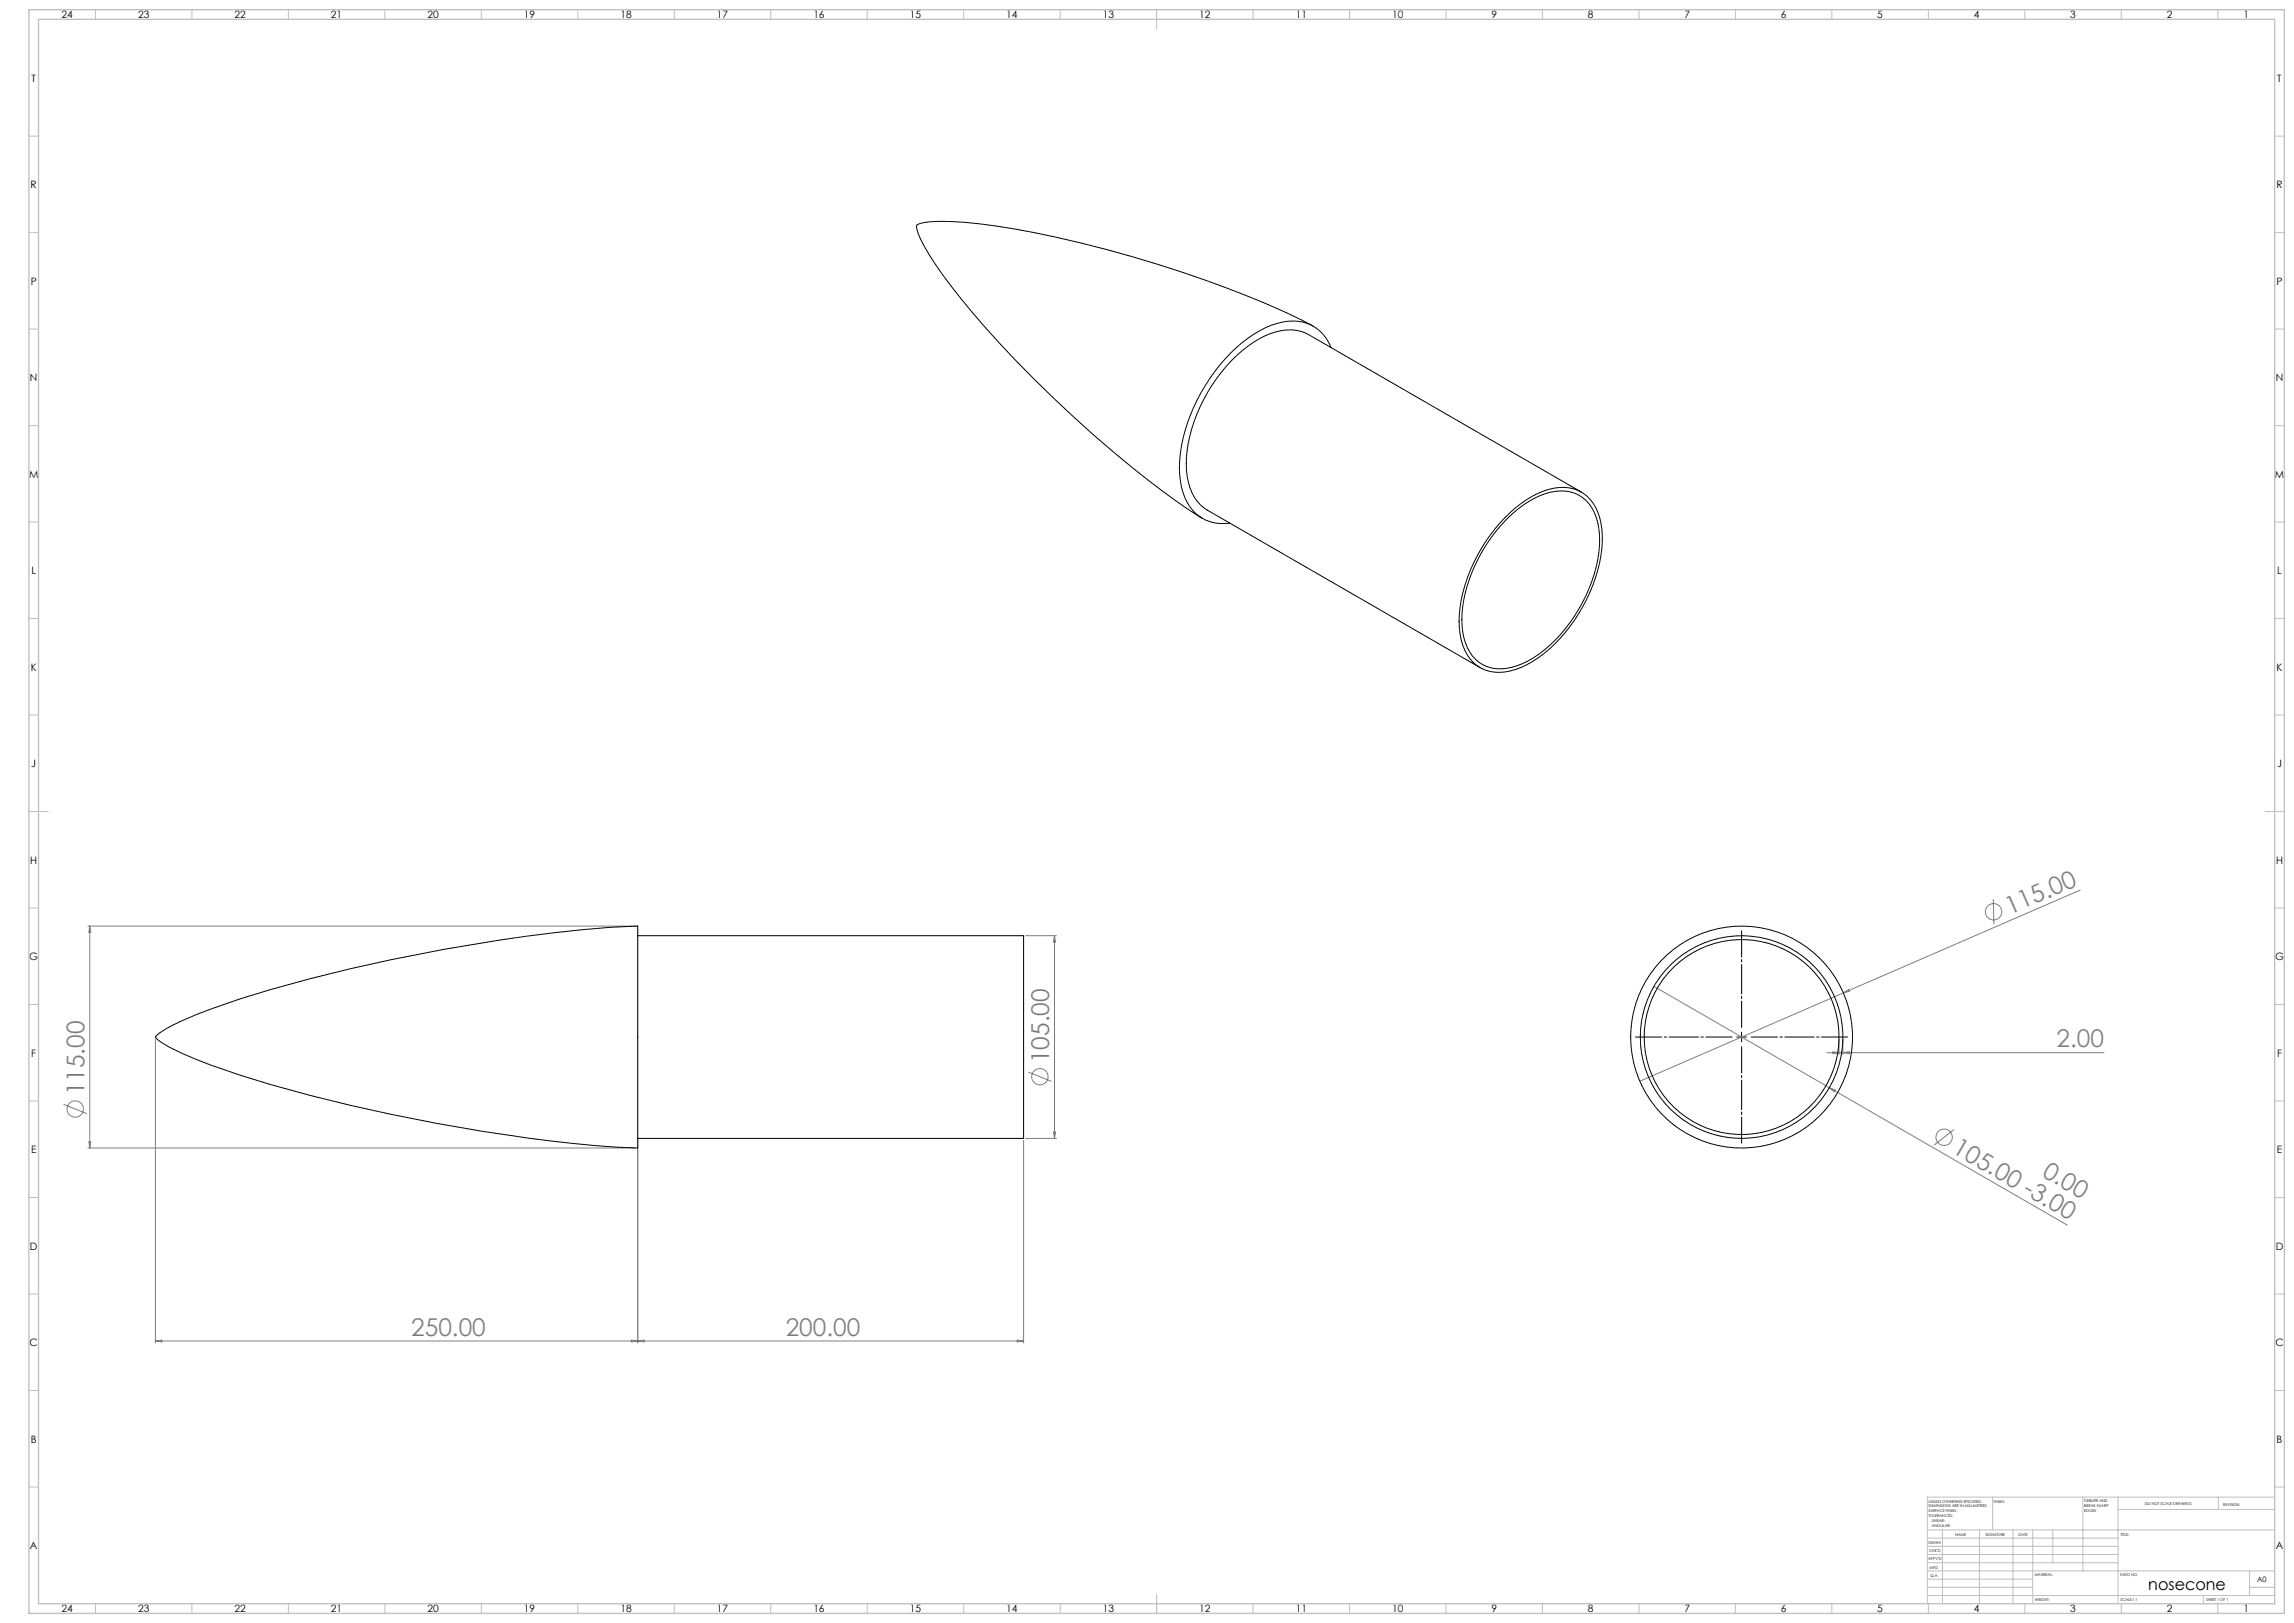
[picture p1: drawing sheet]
<svg xmlns="http://www.w3.org/2000/svg" width="1189mm" height="841mm" viewBox="0 0 1189 841" stroke-linecap="round" stroke-linejoin="round" font-family="sans-serif">
<defs><g id="words">
<g font-size="12.7" fill="#808080">
<text x="1042" y="474" transform="rotate(-23 1042 474)">115.00</text>
<text x="1066" y="543">2.00</text>
<text x="544" y="551" transform="rotate(-90 544 551)">105.00</text>
<text x="44" y="568" transform="rotate(-90 44 568)">115.00</text>
<text x="1011" y="597" transform="rotate(30 1011 597)">105.00 -3.00</text>
<text x="1058" y="609" transform="rotate(30 1058 609)">0.00</text>
<text x="213" y="692">250.00</text>
<text x="407" y="692">200.00</text>
</g>
<text font-size="8.5" x="1113" y="824">nosecone</text>
<g font-size="5.3">
<text x="32" y="9">24</text>
<text x="72" y="9">23</text>
<text x="122" y="9">22</text>
<text x="172" y="9">21</text>
<text x="222" y="9">20</text>
<text x="272" y="9">19</text>
<text x="322" y="9">18</text>
<text x="372" y="9">17</text>
<text x="422" y="9">16</text>
<text x="472" y="9">15</text>
<text x="522" y="9">14</text>
<text x="572" y="9">13</text>
<text x="622" y="9">12</text>
<text x="672" y="9">11</text>
<text x="722" y="9">10</text>
<text x="773" y="9">9</text>
<text x="823" y="9">8</text>
<text x="873" y="9">7</text>
<text x="923" y="9">6</text>
<text x="973" y="9">5</text>
<text x="1023" y="9">4</text>
<text x="1073" y="9">3</text>
<text x="1123" y="9">2</text>
<text x="1163" y="9">1</text>
<text x="16" y="42">T</text>
<text x="1180" y="42">T</text>
<text x="16" y="97">R</text>
<text x="1180" y="97">R</text>
<text x="16" y="147">P</text>
<text x="1180" y="147">P</text>
<text x="16" y="197">N</text>
<text x="1180" y="197">N</text>
<text x="15" y="247">M</text>
<text x="1179" y="247">M</text>
<text x="16" y="297">L</text>
<text x="1180" y="297">L</text>
<text x="16" y="347">K</text>
<text x="1180" y="347">K</text>
<text x="16" y="397">J</text>
<text x="1180" y="397">J</text>
<text x="16" y="447">H</text>
<text x="1180" y="447">H</text>
<text x="15" y="497">G</text>
<text x="1179" y="497">G</text>
<text x="16" y="547">F</text>
<text x="1180" y="547">F</text>
<text x="16" y="597">E</text>
<text x="1180" y="597">E</text>
<text x="16" y="647">D</text>
<text x="1180" y="647">D</text>
<text x="15" y="697">C</text>
<text x="1179" y="697">C</text>
<text x="16" y="747">B</text>
<text x="1180" y="747">B</text>
<text x="16" y="803">A</text>
<text x="1180" y="803">A</text>
<text x="32" y="835">24</text>
<text x="72" y="835">23</text>
<text x="122" y="835">22</text>
<text x="172" y="835">21</text>
<text x="222" y="835">20</text>
<text x="272" y="835">19</text>
<text x="322" y="835">18</text>
<text x="372" y="835">17</text>
<text x="422" y="835">16</text>
<text x="472" y="835">15</text>
<text x="522" y="835">14</text>
<text x="572" y="835">13</text>
<text x="622" y="835">12</text>
<text x="672" y="835">11</text>
<text x="722" y="835">10</text>
<text x="773" y="835">9</text>
<text x="823" y="835">8</text>
<text x="873" y="835">7</text>
<text x="923" y="835">6</text>
<text x="973" y="835">5</text>
<text x="1023" y="835">4</text>
<text x="1073" y="835">3</text>
<text x="1123" y="835">2</text>
<text x="1163" y="835">1</text>
</g>
<text font-size="3.9" x="1170" y="820">A0</text>
<g font-size="2">
<text x="1000" y="779">UNLESS OTHERWISE SPECIFIED:</text>
<text x="1033" y="779">FINISH:</text>
<text x="1080" y="778">DEBURR AND</text>
<text x="1112" y="780">DO NOT SCALE DRAWING</text>
<text x="1000" y="781">DIMENSIONS ARE IN MILLIMETERS</text>
<text x="1000" y="784">SURFACE FINISH:</text>
<text x="1080" y="781">BREAK SHARP</text>
<text x="1080" y="783">EDGES</text>
<text x="1152" y="780">REVISION</text>
<text x="1000" y="786">TOLERANCES:</text>
<text x="1001" y="789">LINEAR:</text>
<text x="1001" y="791">ANGULAR:</text>
<text x="1013" y="796">NAME</text>
<text x="1029" y="796">SIGNATURE</text>
<text x="1046" y="796">DATE</text>
<text x="1099" y="796">TITLE:</text>
<text x="1000" y="800">DRAWN</text>
<text x="999" y="808">APPV'D</text>
<text x="1000" y="804">CHK'D</text>
<text x="1000" y="813">MFG</text>
<text x="1001" y="817">Q.A</text>
<text x="1055" y="817">MATERIAL:</text>
<text x="1099" y="817">DWG NO.</text>
<text x="1055" y="830">WEIGHT:</text>
<text x="1099" y="830">SCALE:1:1</text>
<text x="1143" y="830">SHEET 1 OF 1</text>
</g>
</g></defs>
<g fill="none" stroke="#808080" stroke-width=".52">
<path d="M46 480h284M47 480v115M47 480v3h-1zM1033 466v13M1078 461l-228 99M532 485h16M547 485v105M547 485v3h-1zM857 511l214 124M955 515l3-2 1 1zM81 538v158M953 538v8"/>
<path d="M955 538v8M533 555l12 5M947 545h144M950 545h3l-3 1zM955 545h3v1zM33 572l12 5M948 564l3 1v1zM46 595h284M46 592h1v3zM331 591v105M531 591v105M532 590h16"/>
<path d="M546 587h1v3zM1013 585l-10 8M81 695l3-1v1zM327 694l4 1h-4zM331 695l3-1v1zM527 694l4 1h-4zM531 695h-450"/>
<circle cx="1033" cy="472" r="4"/>
<circle cx="539" cy="558" r="4"/>
<circle cx="39" cy="575" r="4"/>
<circle cx="1008" cy="589" r="4"/>
</g>
<path d="M898 537h-50M903 532v-50M908 537h50M903 542v50" fill="none" stroke="#000" stroke-width=".52" stroke-dasharray="15.2 1.3 1.3 1.3" stroke-dashoffset="1.7"/>
<path d="M900 537h5M903 535v5" fill="none" stroke="#000" stroke-width=".52"/>
<g fill="none" stroke="#c0c0c0" stroke-width=".52">
<path d="M49 5v5M99 5v5M149 5v5M199 5v5M249 5v5M299 5v5M349 5v5M399 5v5M449 5v5M499 5v5M549 5v5M599 5v10"/>
<path d="M649 5v5M699 5v5M749 5v5M799 5v5M849 5v5M899 5v5M949 5v5M999 5v5M1049 5v5M1099 5v5M1149 5v5M15 71h5"/>
<path d="M1179 71h5M15 121h5M1179 121h5M15 171h5M1179 171h5M15 221h5M1179 221h5M15 271h5M1179 271h5M15 321h5M1179 321h5M15 371h5"/>
<path d="M1179 371h5M15 421h10M1174 421h10M15 471h5M1179 471h5M15 521h5M1179 521h5M15 571h5M1179 571h5M15 621h5M1179 621h5M15 671h5"/>
<path d="M1179 671h5M15 721h5M1179 721h5M15 771h5M1033 776v17M1080 776v38M1098 776v55M1150 776v6M1179 771h5M1179 776h-180v55M999 793h180M999 797h99"/>
<path d="M1007 793v38M1026 793v38M1043 793v38M1054 793v38M1064 793v17M1098 782h81M999 810h99M999 806h99M999 801h99M999 818h55M999 814h180M1166 814v13"/>
<path d="M49 831v5M99 831v5M149 831v5M199 831v5M249 831v5M299 831v5M349 831v5M399 831v5M449 831v5M499 831v5M549 831v5M599 826v10"/>
<path d="M649 831v5M699 831v5M749 831v5M799 831v5M849 831v5M899 831v5M949 831v5M999 827h180M999 823h55M999 831v5M1049 831v5M1099 831v5"/>
<path d="M1142 827v4M1149 831v5M1166 823h13"/>
</g>
<path d="M15 5h1169v831h-1169zM20 10h1159v821h-1159z" fill="none" stroke="#c0c0c0" stroke-width=".7"/>
<g fill="#808080">
<path d="M955 515l3-2 1 1z"/>
<path d="M948 564l3 1v1z"/>
<path d="M327 694l4 1h-4zM81 695l3-1v1z"/>
<path d="M331 695l3-1v1zM527 694l4 1h-4zM950 545h3l-3 1zM955 545h3v1z"/>
<path d="M547 485v3h-1zM546 587h1v3zM47 480v3h-1zM46 592h1v3z"/>
</g>
<g fill="none" stroke="#000" stroke-width=".52">
<path d="M681 169l-2-1a580 580 0 0 0-171-52l-14-1h-10l-7 1-2 1a19 19 0 0 0 4 11 357 357 0 0 0 58 69 517 517 0 0 0 85 71l1 1M690 180a21 21 0 0 0-28-12 75 75 0 0 0-42 39 68 68 0 0 0-7 48 21 21 0 0 0 24 16M820 255l-142-82a26 26 0 0 0-25 3 81 81 0 0 0-38 68 25 25 0 0 0 11 20l141 82M780 269a45 45 0 0 1 31-16 20 20 0 0 1 19 18 73 73 0 0 1-16 54 56 56 0 0 1-34 23 20 20 0 0 1-23-17 71 71 0 0 1 15-53zM781 269a42 42 0 0 1 30-15 20 20 0 0 1 18 20 73 73 0 0 1-18 52 49 49 0 0 1-33 21 20 20 0 0 1-20-20 73 73 0 0 1 18-52zM331 485h200v105h-200M81 537l9-6a362 362 0 0 1 71-24 865 865 0 0 1 170-27v115a855 855 0 0 1-222-43 92 92 0 0 1-27-13l-1-2z"/>
<circle cx="903" cy="537" r="51"/>
<circle cx="903" cy="537" r="52"/>
<circle cx="903" cy="537" r="58"/>
</g>
<use href="#words"/>
</svg>
